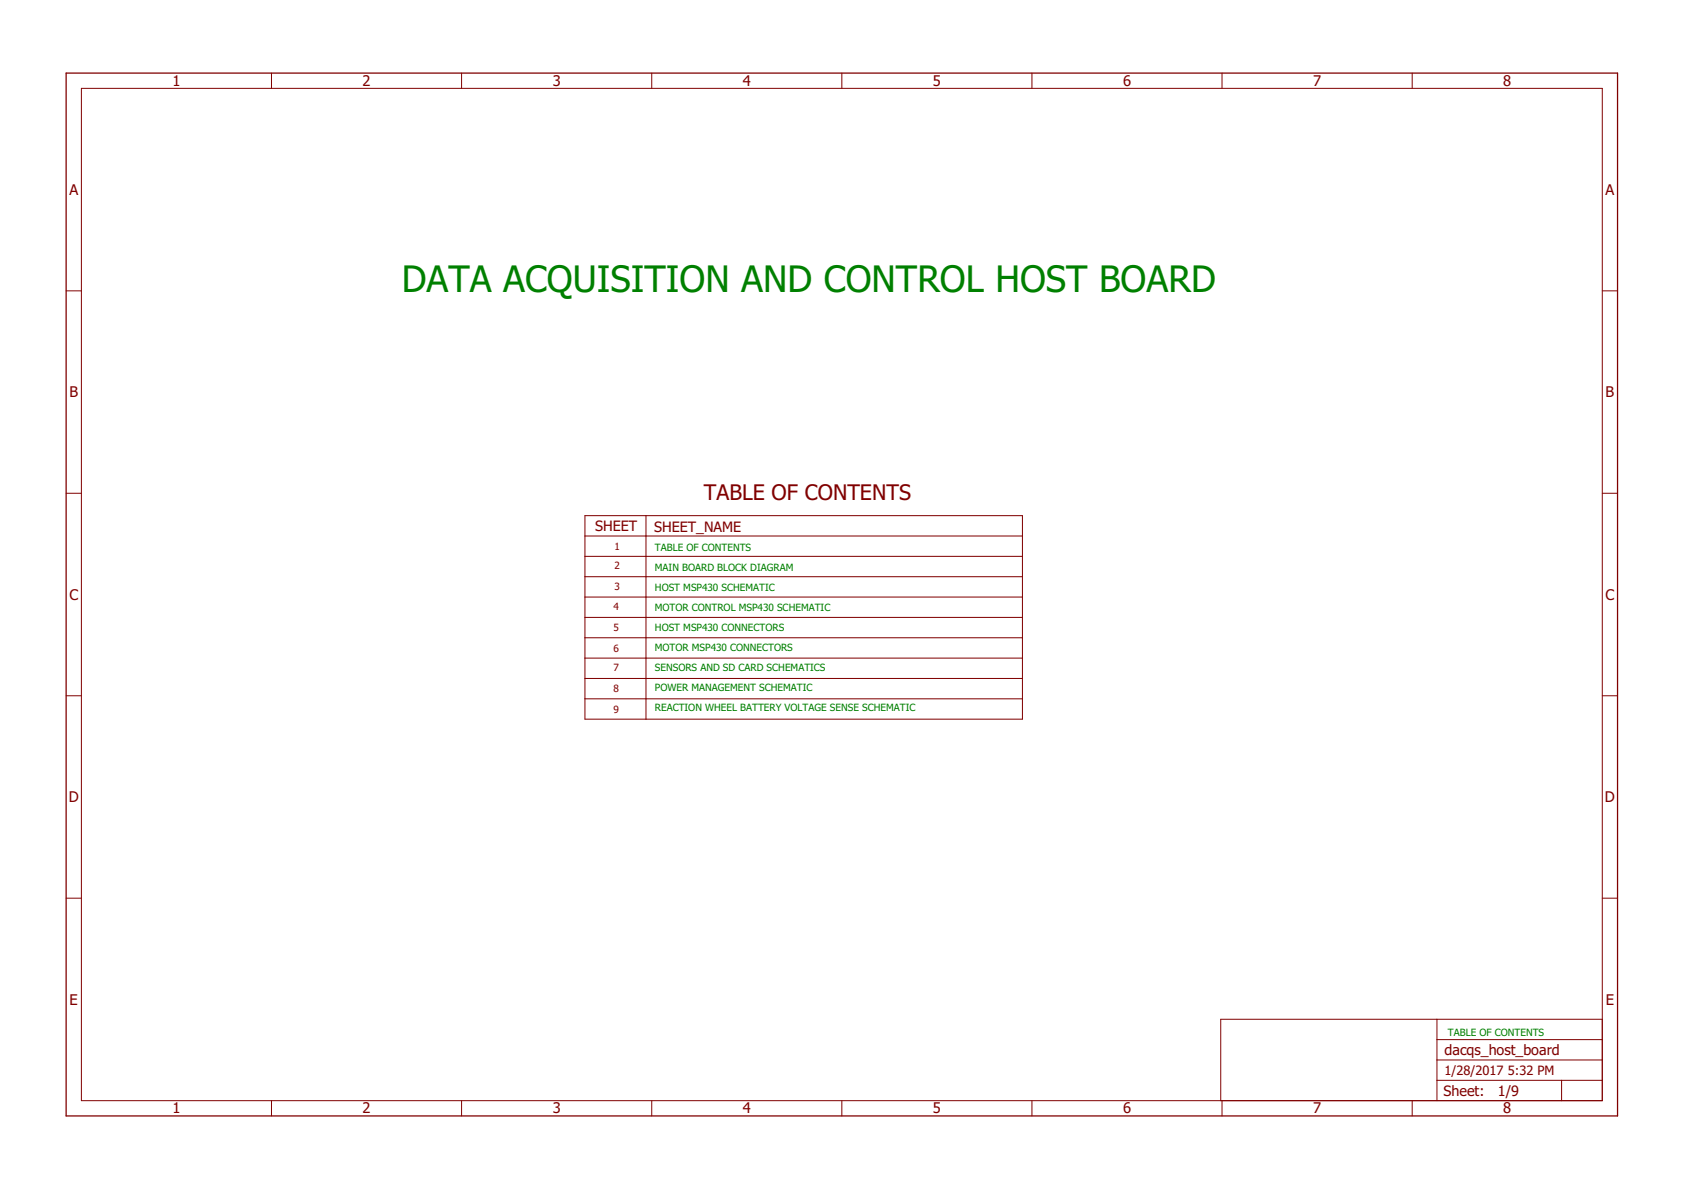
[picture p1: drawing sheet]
<svg xmlns="http://www.w3.org/2000/svg" width="420mm" height="297mm" viewBox="0 0 420 297" stroke-linecap="round" stroke-linejoin="round" font-family="sans-serif">
<defs><g id="words">
<text font-size="9.1" fill="#008000" x="100.3" y="72.8">DATA ACQUISITION AND CONTROL HOST BOARD</text>
<text font-size="5.4" fill="#800000" x="175.7" y="124.9">TABLE OF CONTENTS</text>
<g font-size="3.7" fill="#800000">
<text x="43.1" y="21.4">1</text>
<text x="90.5" y="21.4">2</text>
<text x="138" y="21.4">3</text>
<text x="185.4" y="21.4">4</text>
<text x="232.9" y="21.4">5</text>
<text x="280.4" y="21.4">6</text>
<text x="327.8" y="21.4">7</text>
<text x="375.3" y="21.4">8</text>
<text x="17.3" y="48.6">A</text>
<text x="400.8" y="48.6">A</text>
<text x="17.3" y="99.2">B</text>
<text x="400.8" y="99.2">B</text>
<text x="17.3" y="149.7">C</text>
<text x="400.8" y="149.7">C</text>
<text x="17.2" y="200.2">D</text>
<text x="400.7" y="200.2">D</text>
<text x="17.4" y="250.8">E</text>
<text x="400.9" y="250.8">E</text>
<text x="43.1" y="277.9">1</text>
<text x="90.5" y="277.9">2</text>
<text x="138" y="277.9">3</text>
<text x="185.4" y="277.9">4</text>
<text x="232.9" y="277.9">5</text>
<text x="280.4" y="277.9">6</text>
<text x="327.8" y="277.9">7</text>
<text x="375.3" y="277.9">8</text>
</g>
<g font-size="3.6" fill="#800000">
<text x="148.6" y="132.5">SHEET</text>
<text x="163.3" y="132.8">SHEET_NAME</text>
<text x="360.6" y="263.3">dacqs_host_board</text>
<text x="360.4" y="273.6">Sheet:</text>
<text x="374" y="273.5">1/9</text>
</g>
<g font-size="3.2" fill="#800000">
<text x="360.6" y="268.4">1/28/2017</text>
<text x="376.4" y="268.4">5:32 PM</text>
</g>
<g font-size="2.5" fill="#800000">
<text x="153.4" y="137.4">1</text>
<text x="153.4" y="141.9">2</text>
<text x="153.4" y="147.3">3</text>
<text x="153.1" y="152.3">4</text>
<text x="153.1" y="157.4">5</text>
<text x="153.1" y="162.7">6</text>
<text x="153.1" y="167.6">7</text>
<text x="153.1" y="172.7">8</text>
<text x="153.1" y="178">9</text>
</g>
<g font-size="2.5" fill="#008000">
<text x="163.5" y="137.6">TABLE OF CONTENTS</text>
<text x="163.5" y="142.6">MAIN BOARD BLOCK DIAGRAM</text>
<text x="163.5" y="147.6">HOST MSP430 SCHEMATIC</text>
<text x="163.5" y="152.6">MOTOR CONTROL MSP430 SCHEMATIC</text>
<text x="163.5" y="157.6">HOST MSP430 CONNECTORS</text>
<text x="163.5" y="162.6">MOTOR MSP430 CONNECTORS</text>
<text x="163.5" y="167.6">SENSORS AND SD CARD SCHEMATICS</text>
<text x="163.5" y="172.6">POWER MANAGEMENT SCHEMATIC</text>
<text x="163.5" y="177.6">REACTION WHEEL BATTERY VOLTAGE SENSE SCHEMATIC</text>
<text x="361.5" y="258.6">TABLE OF CONTENTS</text>
</g>
</g></defs>
<g fill="none" stroke="#800000" stroke-width=".25">
<path d="M67.8 18.2v3.9M115.2 18.2v3.9M162.7 18.2v3.9M210.2 18.2v3.9M257.6 18.2v3.9M305.1 18.2v3.9M352.6 18.2v3.9M20.3 22.1h379.7v252.6h-379.7zM16.5 72.6h3.8M400 72.6h3.8M16.5 123.1h3.8M146 128.7h109.2v50.8h-109.2z"/>
<path d="M146 133.8h109.2M146 138.9h109.2M161.3 128.7v50.8M400 123.1h3.8M146 144h109.2M146 149h109.2M146 154.1h109.2M146 159.2h109.2M16.5 173.7h3.8M146 164.3h109.2M146 169.4h109.2M146 174.4h109.2"/>
<path d="M400 173.7h3.8M16.5 224.2h3.8M400 224.2h3.8M358.7 254.4v20.3M358.7 259.5h41.3M400 254.4h-95.2v20.3M67.8 274.7v3.9M115.2 274.7v3.9M162.7 274.7v3.9M210.2 274.7v3.9M257.6 274.7v3.9M305.1 274.7v3.9"/>
<path d="M352.6 274.7v3.9M358.7 269.7h41.3M358.7 264.6h41.3M389.8 269.7v5"/>
</g>
<path d="M16.5 18.2h387.3v260.4h-387.3z" fill="none" stroke="#800000" stroke-width=".32"/>
<use href="#words"/>
</svg>
